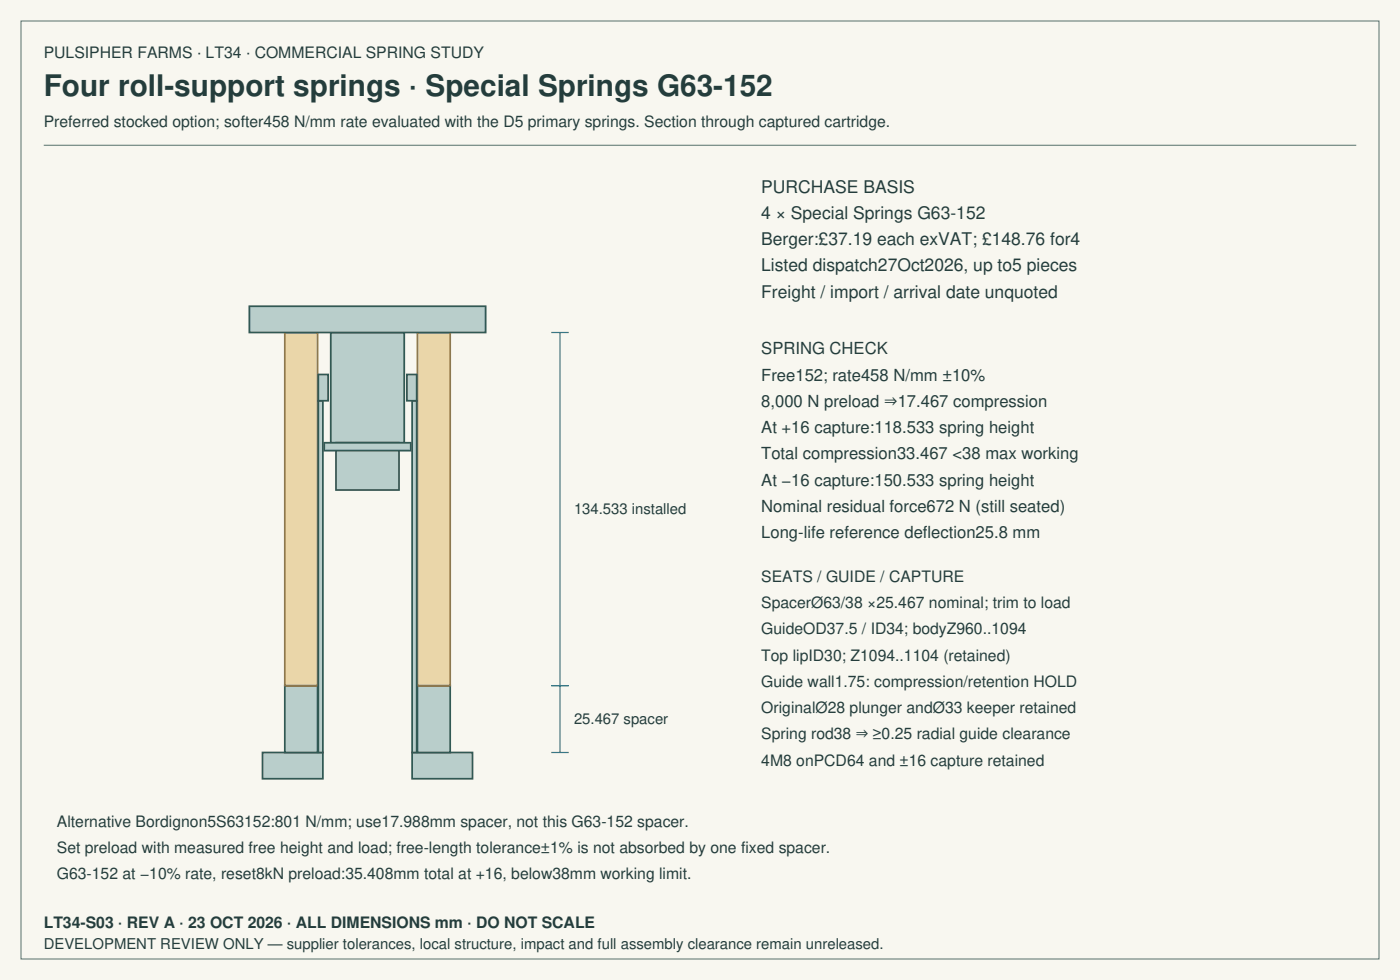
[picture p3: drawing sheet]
<svg xmlns="http://www.w3.org/2000/svg" width="564mm" height="395mm" viewBox="0 0 564 395" stroke-linecap="round" stroke-linejoin="round" font-family="sans-serif">
<defs><g id="words">
<text font-size="12" fill="#243d3c" x="17.6" y="38.8">Four roll-support springs · Special Springs G63-152</text>
<g font-size="7.1" fill="#243d3c">
<text x="306.9" y="77.6">PURCHASE BASIS</text>
<text x="306.9" y="88.2">4 × Special Springs G63-152</text>
<text x="306.9" y="98.8">Berger:£37.19 each exVAT; £148.76 for4</text>
<text x="306.9" y="109.4">Listed dispatch27Oct2026, up to5 pieces</text>
<text x="306.9" y="119.9">Freight / import / arrival date unquoted</text>
</g>
<g font-size="6.7" fill="#243d3c">
<text x="306.9" y="142.9">SPRING CHECK</text>
<text x="306.9" y="153.5">Free152; rate458 N/mm ±10%</text>
<text x="306.9" y="164">8,000 N preload ⇒17.467 compression</text>
<text x="306.9" y="174.6">At +16 capture:118.533 spring height</text>
<text x="306.9" y="185.2">Total compression33.467 &lt;38 max working</text>
<text x="306.9" y="195.8">At −16 capture:150.533 spring height</text>
<text x="306.9" y="206.4">Nominal residual force672 N (still seated)</text>
<text x="306.9" y="217">Long-life reference deflection25.8 mm</text>
</g>
<g font-size="6.3" fill="#243d3c">
<text x="17.6" y="23.3">PULSIPHER FARMS · LT34 · COMMERCIAL SPRING STUDY</text>
<text x="17.6" y="51.2">Preferred stocked option; softer458 N/mm rate evaluated with the D5 primary springs. Section through captured cartridge.</text>
<text x="306.9" y="234.6">SEATS / GUIDE / CAPTURE</text>
<text x="306.9" y="245.2">SpacerØ63/38 ×25.467 nominal; trim to load</text>
<text x="306.9" y="255.8">GuideOD37.5 / ID34; bodyZ960..1094</text>
<text x="306.9" y="266.3">Top lipID30; Z1094..1104 (retained)</text>
<text x="306.9" y="276.9">Guide wall1.75: compression/retention HOLD</text>
<text x="306.9" y="287.5">OriginalØ28 plunger andØ33 keeper retained</text>
<text x="306.9" y="298.1">Spring rod38 ⇒ ≥0.25 radial guide clearance</text>
<text x="306.9" y="308.7">4M8 onPCD64 and ±16 capture retained</text>
<text x="22.9" y="333.4">Alternative Bordignon5S63152:801 N/mm; use17.988mm spacer, not this G63-152 spacer.</text>
<text x="22.9" y="344">Set preload with measured free height and load; free-length tolerance±1% is not absorbed by one fixed spacer.</text>
<text x="22.9" y="354.5">G63-152 at −10% rate, reset8kN preload:35.408mm total at +16, below38mm working limit.</text>
<text x="17.6" y="373.9">LT34-S03 · REV A · 23 OCT 2026 · ALL DIMENSIONS mm · DO NOT SCALE</text>
</g>
<g font-size="6" fill="#243d3c">
<text x="231.4" y="207.4">134.533 installed</text>
<text x="231.4" y="292">25.467 spacer</text>
<text x="17.6" y="382.8">DEVELOPMENT REVIEW ONLY — supplier tolerances, local structure, impact and full assembly clearance remain unreleased.</text>
</g>
</g></defs>
<path d="M0 0h564.4v395.1h-564.4z" fill="#f8f7f0"/>
<path d="M8.5 8.5h547.5v378.1h-547.5zM17.6 58.6h529.2z" fill="none" stroke="#57716c" stroke-width=".4"/>
<path d="M105.8 303.4h24.4v10.6h-24.4z" fill="#b9cecb"/>
<path d="M105.8 303.4h24.4v10.6h-24.4z" fill="none" stroke="#315954" stroke-width=".71" stroke-linecap="butt"/>
<path d="M114.8 276.4h13.3v27h-13.3z" fill="#b9cecb"/>
<path d="M114.8 276.4h13.3v27h-13.3z" fill="none" stroke="#315954" stroke-width=".71" stroke-linecap="butt"/>
<path d="M166.2 303.4h24.3v10.6h-24.3z" fill="#b9cecb"/>
<path d="M166.2 303.4h24.3v10.6h-24.3z" fill="none" stroke="#315954" stroke-width=".71" stroke-linecap="butt"/>
<path d="M168.3 276.4h13.2v27h-13.2z" fill="#b9cecb"/>
<path d="M168.3 276.4h13.2v27h-13.2z" fill="none" stroke="#315954" stroke-width=".71" stroke-linecap="butt"/>
<path d="M114.8 134.1h13.3v142.3h-13.3z" fill="#ead6a9"/>
<path d="M114.8 134.1h13.3v142.3h-13.3z" fill="none" stroke="#a27532" stroke-width=".71" stroke-linecap="butt"/>
<path d="M128.3 161.6h1.9v141.8h-1.9z" fill="#b9cecb"/>
<path d="M128.3 161.6h1.9v141.8h-1.9z" fill="none" stroke="#315954" stroke-width=".71" stroke-linecap="butt"/>
<path d="M128.3 151h4v10.6h-4z" fill="#b9cecb"/>
<path d="M128.3 151h4v10.6h-4z" fill="none" stroke="#315954" stroke-width=".71" stroke-linecap="butt"/>
<path d="M168.3 134.1h13.2v142.3h-13.2z" fill="#ead6a9"/>
<path d="M168.3 134.1h13.2v142.3h-13.2z" fill="none" stroke="#a27532" stroke-width=".71" stroke-linecap="butt"/>
<path d="M166.2 161.6h1.8v141.8h-1.8z" fill="#b9cecb"/>
<path d="M166.2 161.6h1.8v141.8h-1.8z" fill="none" stroke="#315954" stroke-width=".71" stroke-linecap="butt"/>
<path d="M164 151h4v10.6h-4z" fill="#b9cecb"/>
<path d="M164 151h4v10.6h-4z" fill="none" stroke="#315954" stroke-width=".71" stroke-linecap="butt"/>
<path d="M133.3 134.1h29.7v44.4h-29.7z" fill="#b9cecb"/>
<path d="M133.3 134.1h29.7v44.4h-29.7z" fill="none" stroke="#315954" stroke-width=".71" stroke-linecap="butt"/>
<path d="M135.5 178.5h25.4v19.1h-25.4z" fill="#b9cecb"/>
<path d="M135.5 178.5h25.4v19.1h-25.4z" fill="none" stroke="#315954" stroke-width=".71" stroke-linecap="butt"/>
<path d="M130.7 178.5h34.9v3.2h-34.9z" fill="#b9cecb"/>
<path d="M130.7 178.5h34.9v3.2h-34.9z" fill="none" stroke="#315954" stroke-width=".71" stroke-linecap="butt"/>
<path d="M100.5 123.5h95.3v10.6h-95.3z" fill="#b9cecb"/>
<path d="M100.5 123.5h95.3v10.6h-95.3z" fill="none" stroke="#315954" stroke-width=".71" stroke-linecap="butt"/>
<path d="M222.2 134.1h7.1M225.8 134.1v169.3M222.2 276.4h7.1M222.2 303.4h7.1" fill="none" stroke="#387989" stroke-width=".49"/>
<use href="#words"/>
</svg>
